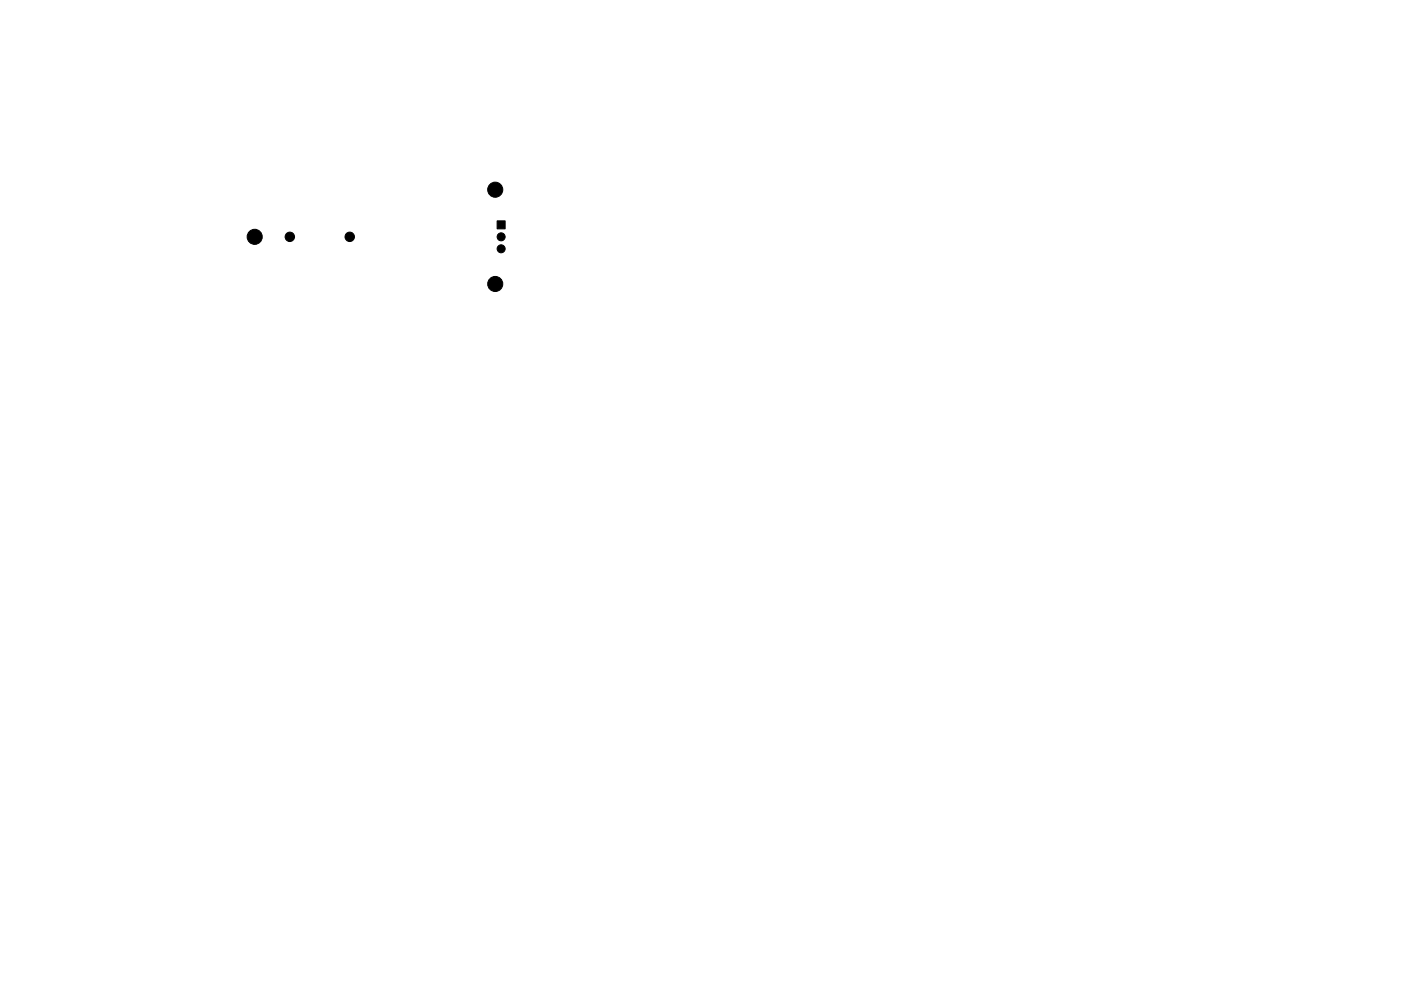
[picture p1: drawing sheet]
<svg xmlns="http://www.w3.org/2000/svg" width="297mm" height="210mm" viewBox="0 0 297 210" stroke-linecap="round" stroke-linejoin="round" font-family="sans-serif">
<g fill="#000" stroke="#000" stroke-width=".21">
<path d="M105.4 46.9h1.7v1.7h-1.7z"/>
<circle cx="54" cy="50.2" r="1.6"/>
<circle cx="61.4" cy="50.2" r="1"/>
<circle cx="74.1" cy="50.2" r="1"/>
<circle cx="105" cy="40.2" r="1.6"/>
<circle cx="106.3" cy="50.2" r=".85"/>
<circle cx="106.3" cy="52.8" r=".85"/>
<circle cx="105" cy="60.2" r="1.6"/>
</g>
</svg>
